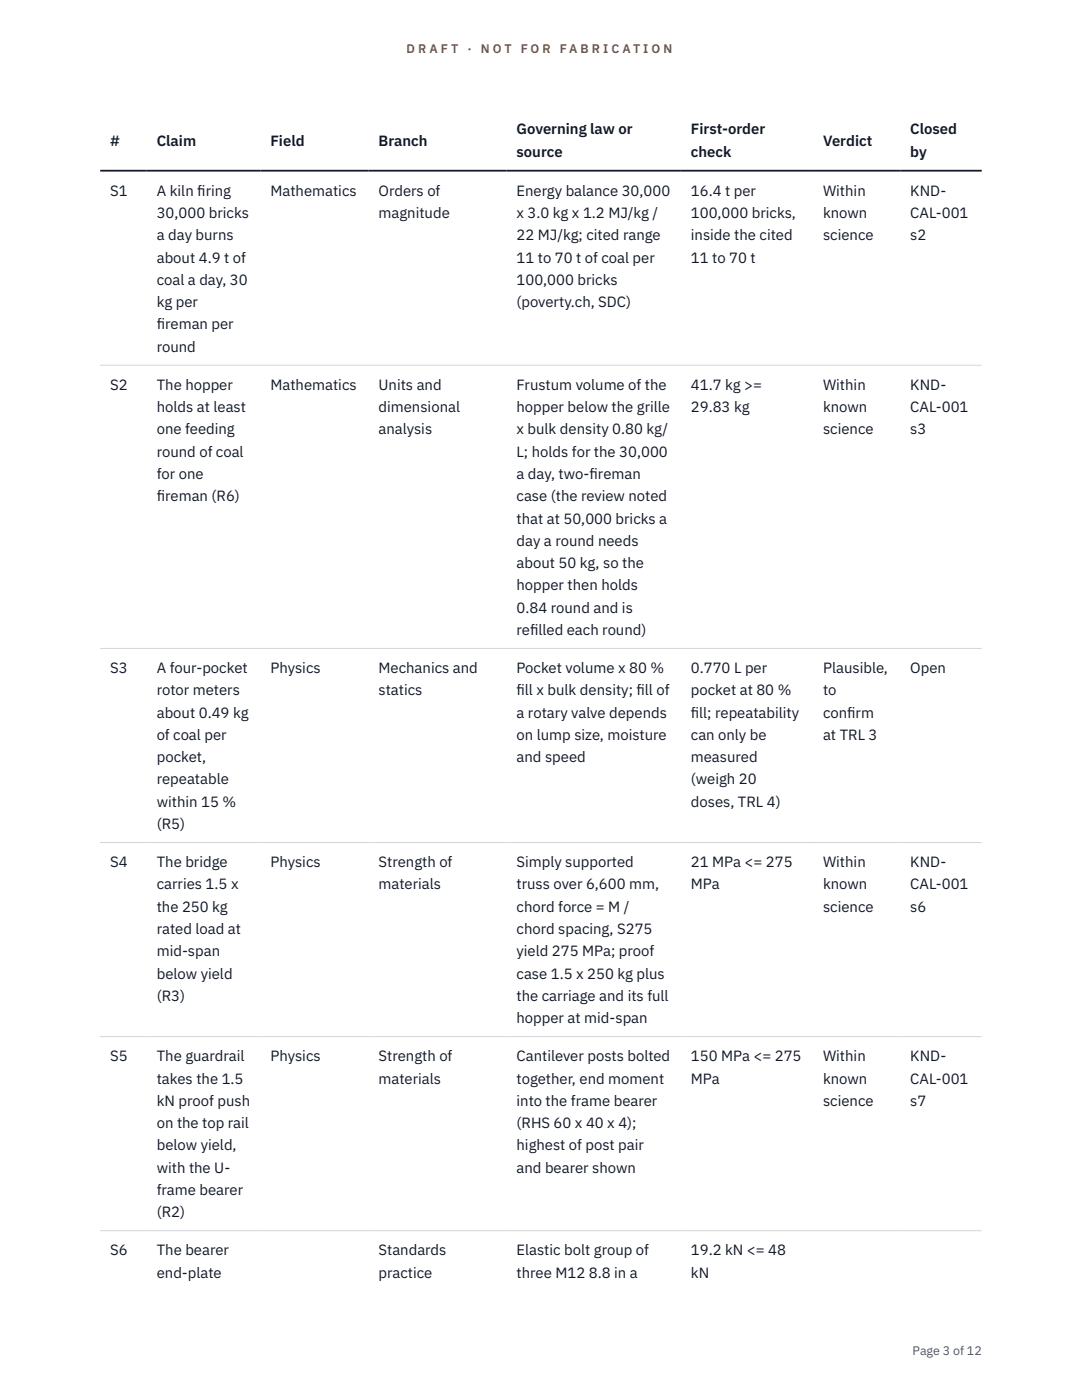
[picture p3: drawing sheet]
<svg xmlns="http://www.w3.org/2000/svg" width="216mm" height="279mm" viewBox="0 0 216 279" stroke-linecap="round" stroke-linejoin="round" font-family="sans-serif">
<defs><g id="words">
<g font-size="3" fill="#111827">
<text x="22" y="29.1">#</text>
<text x="31.3" y="29.1">Claim</text>
<text x="54" y="29.1">Field</text>
<text x="75.5" y="29.1">Branch</text>
<text x="103.1" y="26.8">Governing law or</text>
<text x="137.9" y="26.8">First-order</text>
<text x="164.2" y="29.1">Verdict</text>
<text x="181.6" y="26.8">Closed</text>
<text x="103.1" y="31.3">source</text>
<text x="137.9" y="31.3">check</text>
<text x="181.6" y="31.3">by</text>
<text x="22" y="39.1">S1</text>
<text x="31.3" y="39.1">A kiln f</text>
<text x="39.4" y="39.1">iring</text>
<text x="54" y="39.1">Mathematics</text>
<text x="75.5" y="39.1">Orders of</text>
<text x="103.1" y="39.1">Energy balance 30,000</text>
<text x="137.9" y="39.1">16.4 t per</text>
<text x="164.2" y="39.1">Within</text>
<text x="181.6" y="39.1">KND-</text>
<text x="31.3" y="43.5">30,000 bricks</text>
<text x="31.3" y="48">a day burns</text>
<text x="75.5" y="43.5">magnitude</text>
<text x="103.1" y="43.5">x 3.0 kg x 1.2 MJ/kg /</text>
<text x="103.1" y="48">22 MJ/kg; cited range</text>
<text x="137.9" y="43.5">100,000 bricks,</text>
<text x="137.9" y="48">inside the cited</text>
<text x="164.2" y="43.5">known</text>
<text x="164.2" y="48">science</text>
<text x="181.6" y="43.5">CAL-001</text>
<text x="181.6" y="48">s2</text>
<text x="31.3" y="52.4">about 4.9 t of</text>
<text x="103.1" y="52.4">11 to 70 t of coal per</text>
<text x="137.9" y="52.4">11 to 70 t</text>
<text x="31.3" y="56.9">coal a day, 30</text>
<text x="103.1" y="56.9">100,000 bricks</text>
<text x="31.3" y="61.3">kg per</text>
<text x="31.3" y="65.7">f</text>
<text x="31.3" y="65.7">ireman per</text>
<text x="103.1" y="61.3">(poverty.ch, SDC)</text>
<text x="31.3" y="70.2">round</text>
<text x="22" y="77.8">S2</text>
<text x="31.3" y="77.8">The hopper</text>
<text x="54" y="77.8">Mathematics</text>
<text x="75.5" y="77.8">Units and</text>
<text x="103.1" y="77.8">Frustum volume of the</text>
<text x="137.9" y="77.8">41.7 kg &gt;=</text>
<text x="164.2" y="77.8">Within</text>
<text x="181.6" y="77.8">KND-</text>
<text x="31.3" y="82.3">holds at least</text>
<text x="75.5" y="82.3">dimensional</text>
<text x="103.1" y="82.3">hopper below the grille</text>
<text x="137.9" y="82.3">29.83 kg</text>
<text x="164.2" y="82.3">known</text>
<text x="181.6" y="82.3">CAL-001</text>
<text x="31.3" y="86.7">one feeding</text>
<text x="75.5" y="86.7">analysis</text>
<text x="103.1" y="86.7">x bulk density 0.80 kg/</text>
<text x="164.2" y="86.7">science</text>
<text x="181.6" y="86.7">s3</text>
<text x="31.3" y="91.1">round of coal</text>
<text x="31.3" y="95.6">for one</text>
<text x="103.1" y="91.1">L; holds for the 30,000</text>
<text x="103.1" y="95.6">a day, two-f</text>
<text x="117.6" y="95.6">ireman</text>
<text x="31.3" y="100">f</text>
<text x="31.3" y="100">ireman (R6)</text>
<text x="103.1" y="100">case (the review noted</text>
<text x="103.1" y="104.5">that at 50,000 bricks a</text>
<text x="103.1" y="108.9">day a round needs</text>
<text x="103.1" y="113.4">about 50 kg, so the</text>
<text x="103.1" y="117.8">hopper then holds</text>
<text x="103.1" y="122.3">0.84 round and is</text>
<text x="103.1" y="126.7">ref</text>
<text x="105.8" y="126.7">illed each round)</text>
<text x="22" y="134.3">S3</text>
<text x="31.3" y="134.3">A four-pocket</text>
<text x="54" y="134.3">Physics</text>
<text x="75.5" y="134.3">Mechanics and</text>
<text x="103.1" y="134.3">Pocket volume x 80 %</text>
<text x="137.9" y="134.3">0.770 L per</text>
<text x="164.2" y="134.3">Plausible,</text>
<text x="181.6" y="134.3">Open</text>
<text x="31.3" y="138.8">rotor meters</text>
<text x="31.3" y="143.2">about 0.49 kg</text>
<text x="75.5" y="138.8">statics</text>
<text x="103.1" y="138.8">f</text>
<text x="103.1" y="138.8">ill x bulk density; f</text>
<text x="103.1" y="143.2">a rotary valve depends</text>
<text x="127" y="138.8">ill of</text>
<text x="137.9" y="138.8">pocket at 80 %</text>
<text x="137.9" y="143.2">f</text>
<text x="137.9" y="143.2">ill; repeatability</text>
<text x="164.2" y="138.8">to</text>
<text x="164.2" y="143.2">conf</text>
<text x="169" y="143.2">irm</text>
<text x="31.3" y="147.7">of coal per</text>
<text x="103.1" y="147.7">on lump size, moisture</text>
<text x="137.9" y="147.7">can only be</text>
<text x="164.2" y="147.7">at TRL 3</text>
<text x="31.3" y="152.1">pocket,</text>
<text x="103.1" y="152.1">and speed</text>
<text x="137.9" y="152.1">measured</text>
<text x="31.3" y="156.6">repeatable</text>
<text x="31.3" y="161">within 15 %</text>
<text x="137.9" y="156.6">(weigh 20</text>
<text x="137.9" y="161">doses, TRL 4)</text>
<text x="31.3" y="165.4">(R5)</text>
<text x="22" y="173.1">S4</text>
<text x="31.3" y="173.1">The bridge</text>
<text x="54" y="173.1">Physics</text>
<text x="75.5" y="173.1">Strength of</text>
<text x="103.1" y="173.1">Simply supported</text>
<text x="137.9" y="173.1">21 MPa &lt;= 275</text>
<text x="164.2" y="173.1">Within</text>
<text x="181.6" y="173.1">KND-</text>
<text x="31.3" y="177.5">carries 1.5 x</text>
<text x="75.5" y="177.5">materials</text>
<text x="103.1" y="177.5">truss over 6,600 mm,</text>
<text x="137.9" y="177.5">MPa</text>
<text x="164.2" y="177.5">known</text>
<text x="181.6" y="177.5">CAL-001</text>
<text x="31.3" y="182">the 250 kg</text>
<text x="103.1" y="182">chord force = M /</text>
<text x="164.2" y="182">science</text>
<text x="181.6" y="182">s6</text>
<text x="31.3" y="186.4">rated load at</text>
<text x="31.3" y="190.8">mid-span</text>
<text x="103.1" y="186.4">chord spacing, S275</text>
<text x="103.1" y="190.8">yield 275 MPa; proof</text>
<text x="31.3" y="195.3">below yield</text>
<text x="103.1" y="195.3">case 1.5 x 250 kg plus</text>
<text x="31.3" y="199.7">(R3)</text>
<text x="103.1" y="199.7">the carriage and its full</text>
<text x="103.1" y="204.2">hopper at mid-span</text>
<text x="22" y="211.8">S5</text>
<text x="31.3" y="211.8">The guardrail</text>
<text x="54" y="211.8">Physics</text>
<text x="75.5" y="211.8">Strength of</text>
<text x="103.1" y="211.8">Cantilever posts bolted</text>
<text x="137.9" y="211.8">150 MPa &lt;= 275</text>
<text x="164.2" y="211.8">Within</text>
<text x="181.6" y="211.8">KND-</text>
<text x="31.3" y="216.2">takes the 1.5</text>
<text x="31.3" y="220.7">kN proof push</text>
<text x="75.5" y="216.2">materials</text>
<text x="103.1" y="216.2">together, end moment</text>
<text x="103.1" y="220.7">into the frame bearer</text>
<text x="137.9" y="216.2">MPa</text>
<text x="164.2" y="216.2">known</text>
<text x="164.2" y="220.7">science</text>
<text x="181.6" y="216.2">CAL-001</text>
<text x="181.6" y="220.7">s7</text>
<text x="31.3" y="225.1">on the top rail</text>
<text x="103.1" y="225.1">(RHS 60 x 40 x 4);</text>
<text x="31.3" y="229.6">below yield,</text>
<text x="103.1" y="229.6">highest of post pair</text>
<text x="31.3" y="234">with the U-</text>
<text x="31.3" y="238.5">frame bearer</text>
<text x="103.1" y="234">and bearer shown</text>
<text x="31.3" y="242.9">(R2)</text>
<text x="22" y="250.5">S6</text>
<text x="31.3" y="250.5">The bearer</text>
<text x="75.5" y="250.5">Standards</text>
<text x="103.1" y="250.5">Elastic bolt group of</text>
<text x="137.9" y="250.5">19.2 kN &lt;= 48</text>
<text x="31.3" y="255">end-plate</text>
<text x="75.5" y="255">practice</text>
<text x="103.1" y="255">three M12 8.8 in a</text>
<text x="137.9" y="255">kN</text>
</g>
<g font-size="2.5" fill="#b45309">
<text x="81.1" y="10.5">D R A F T</text>
<text x="93.3" y="10.5">·</text>
<text x="95.9" y="10.5">N O T</text>
<text x="103.9" y="10.5">F O R</text>
<text x="111.7" y="10.5">F A B R I C A T I O N</text>
</g>
<text font-size="2.5" fill="#4b5563" x="182.1" y="270.3">Page 3 of 12</text>
</g></defs>
<path d="M20 72.9h175.9M20 129.4h175.9M20 168.1h175.9M20 206.9h175.9M20 245.6h175.9" fill="none" stroke="#d1d5db" stroke-width=".2"/>
<path d="M20 34.1h175.9" fill="none" stroke="#111827" stroke-width=".35"/>
<use href="#words"/>
</svg>
